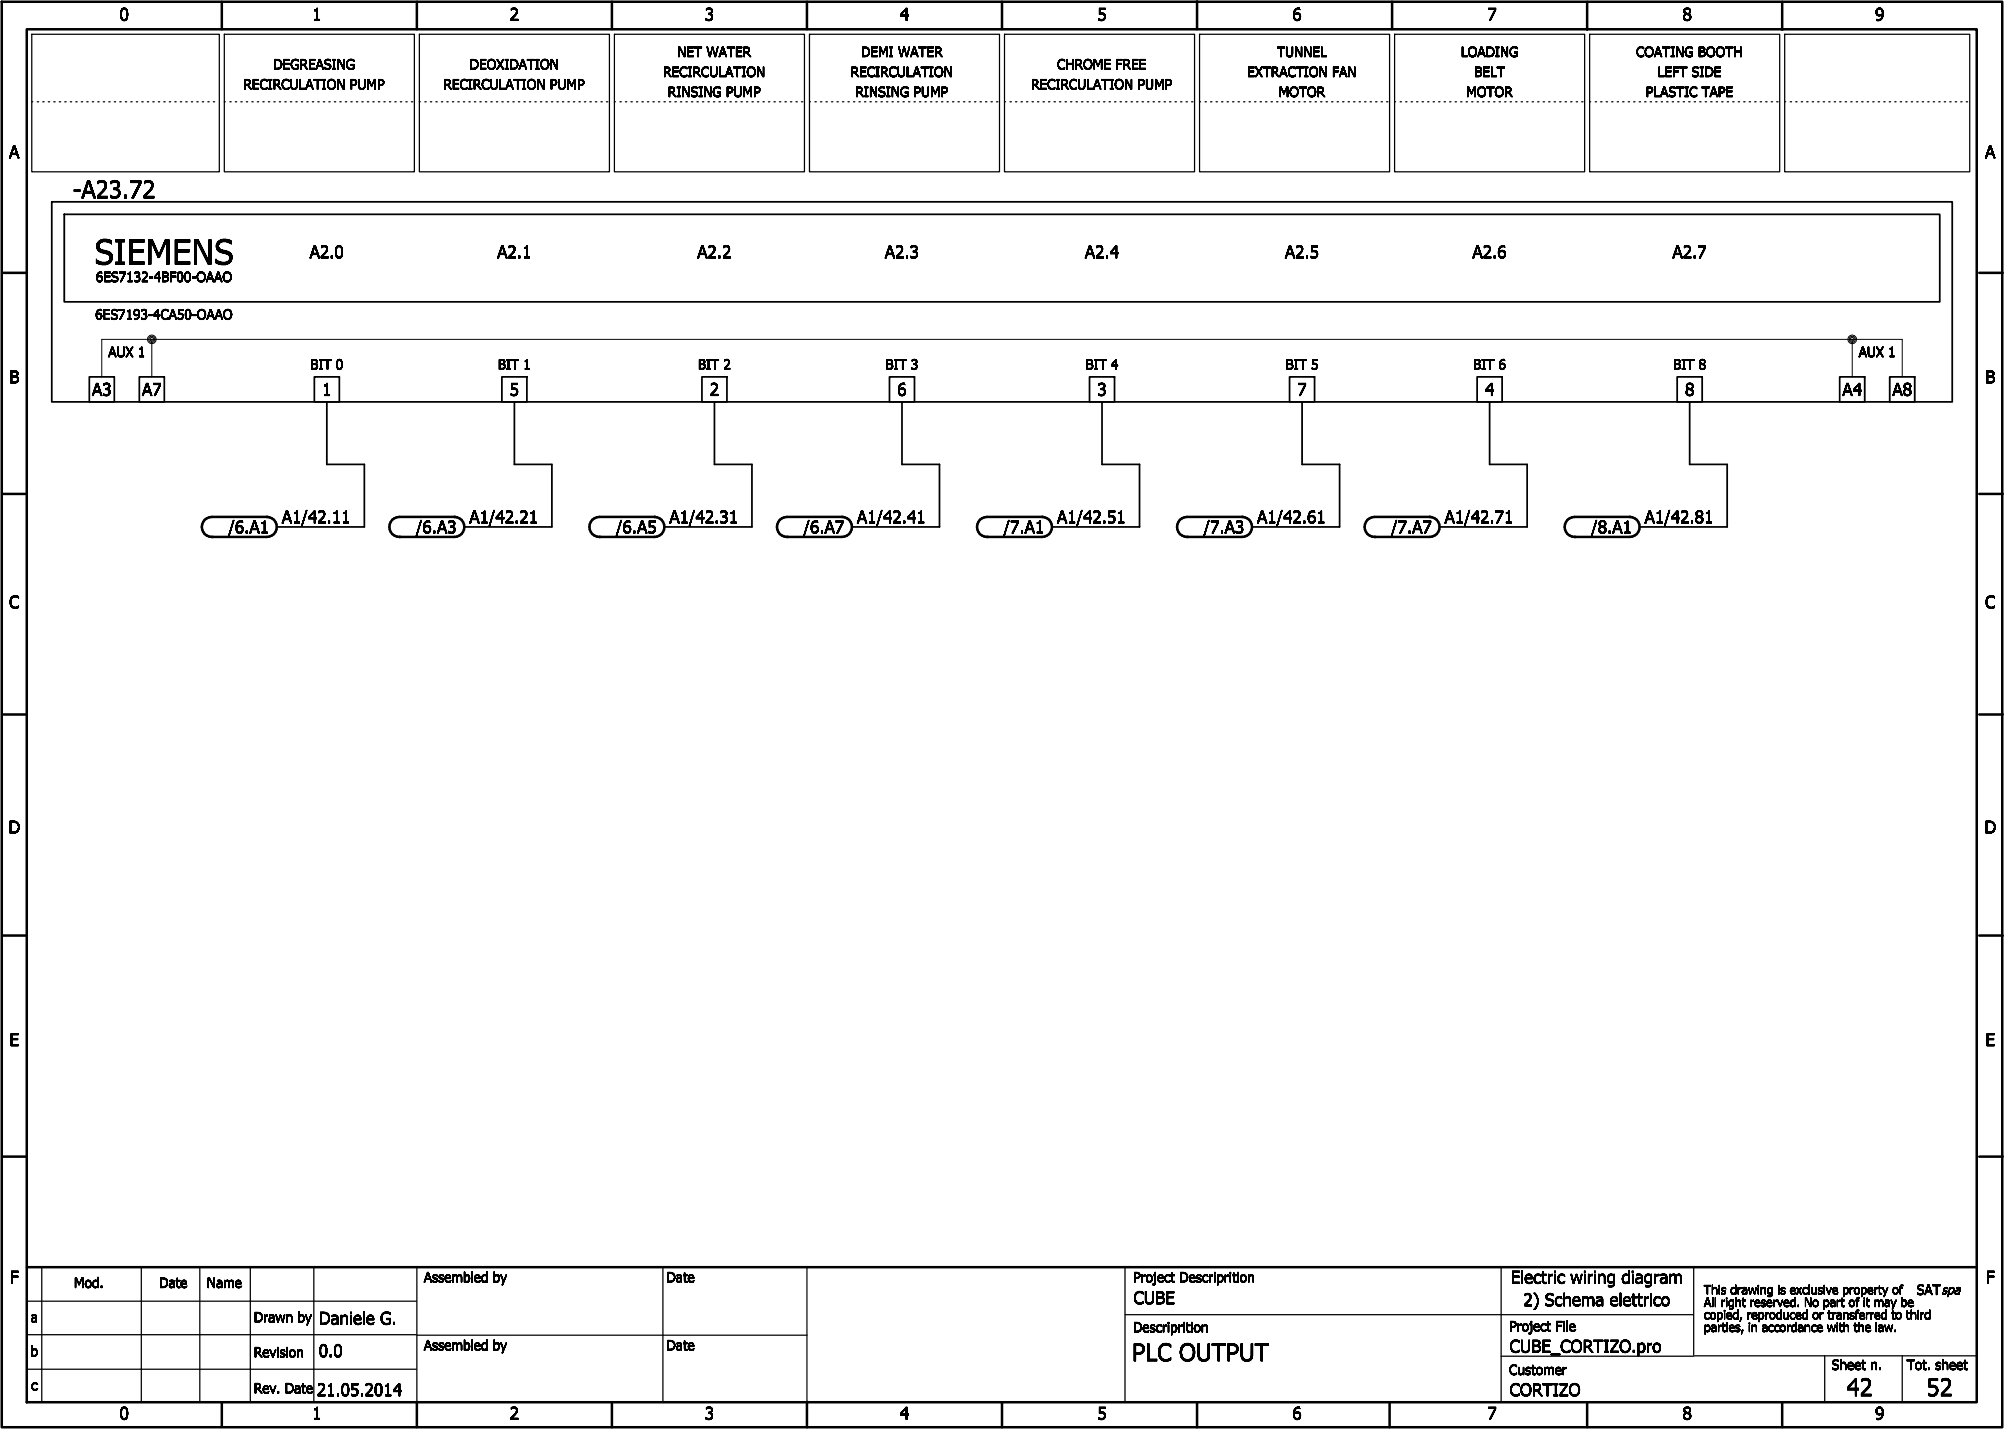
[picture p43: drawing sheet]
<svg xmlns="http://www.w3.org/2000/svg" width="401mm" height="286mm" viewBox="0 0 401 286" stroke-linecap="round" stroke-linejoin="round" font-family="sans-serif">
<defs><g id="words">
<text font-size="5" x="18.9" y="52.8">SIEMENS</text>
<g font-size="3.5">
<text x="14.6" y="39.6">-A23.72</text>
<text x="226.4" y="272.1">PLC OUTPUT</text>
<text x="369.2" y="279.1">42</text>
<text x="385.2" y="279.1">52</text>
</g>
<g font-size="2.5">
<text x="23.9" y="4.1">0</text>
<text x="62.4" y="4.1">1</text>
<text x="101.9" y="4.1">2</text>
<text x="140.9" y="4.1">3</text>
<text x="179.9" y="4.1">4</text>
<text x="219.4" y="4.1">5</text>
<text x="258.4" y="4.1">6</text>
<text x="297.4" y="4.1">7</text>
<text x="336.4" y="4.1">8</text>
<text x="374.9" y="4.1">9</text>
<text x="1.8" y="31.6">A</text>
<text x="396.9" y="31.6">A</text>
<text x="61.9" y="51.6">A2.0</text>
<text x="99.4" y="51.6">A2.1</text>
<text x="139.4" y="51.6">A2.2</text>
<text x="176.9" y="51.6">A2.3</text>
<text x="216.9" y="51.6">A2.4</text>
<text x="256.9" y="51.6">A2.5</text>
<text x="294.4" y="51.6">A2.6</text>
<text x="334.4" y="51.6">A2.7</text>
<text x="1.9" y="76.6">B</text>
<text x="397" y="76.6">B</text>
<text x="18.4" y="79.1">A3</text>
<text x="28.4" y="79.1">A7</text>
<text x="64.4" y="79.1">1</text>
<text x="101.9" y="79.1">5</text>
<text x="141.9" y="79.1">2</text>
<text x="179.4" y="79.1">6</text>
<text x="219.4" y="79.1">3</text>
<text x="259.4" y="79.1">7</text>
<text x="296.9" y="79.1">4</text>
<text x="336.9" y="79.1">8</text>
<text x="368.4" y="79.1">A4</text>
<text x="378.4" y="79.1">A8</text>
<text x="45.7" y="106.6">/6.A1</text>
<text x="56.4" y="104.6">A1/42.11</text>
<text x="83.2" y="106.6">/6.A3</text>
<text x="93.9" y="104.6">A1/42.21</text>
<text x="123.2" y="106.6">/6.A5</text>
<text x="133.9" y="104.6">A1/42.31</text>
<text x="160.7" y="106.6">/6.A7</text>
<text x="171.4" y="104.6">A1/42.41</text>
<text x="200.7" y="106.6">/7.A1</text>
<text x="211.4" y="104.6">A1/42.51</text>
<text x="240.7" y="106.6">/7.A3</text>
<text x="251.4" y="104.6">A1/42.61</text>
<text x="278.2" y="106.6">/7.A7</text>
<text x="288.9" y="104.6">A1/42.71</text>
<text x="318.2" y="106.6">/8.A1</text>
<text x="328.9" y="104.6">A1/42.81</text>
<text x="1.8" y="121.6">C</text>
<text x="396.9" y="121.6">C</text>
<text x="1.7" y="166.6">D</text>
<text x="396.8" y="166.6">D</text>
<text x="1.9" y="209.1">E</text>
<text x="397" y="209.1">E</text>
<text x="2" y="256.6">F</text>
<text x="302.1" y="256.6">Electric wiring diagram</text>
<text x="397.1" y="256.6">F</text>
<text x="226.7" y="260.7">CUBE</text>
<text x="304.6" y="261.1">2) Schema elettrico</text>
<text x="63.8" y="264.8">Daniele G.</text>
<text x="63.8" y="271.3">0.0</text>
<text x="301.9" y="270.4">CUBE_CORTIZO.pro</text>
<text x="63.4" y="279.1">21.05.2014</text>
<text x="301.9" y="279.1">CORTIZO</text>
<text x="23.9" y="283.8">0</text>
<text x="62.4" y="283.8">1</text>
<text x="101.9" y="283.8">2</text>
<text x="140.9" y="283.8">3</text>
<text x="179.9" y="283.8">4</text>
<text x="219.4" y="283.8">5</text>
<text x="258.4" y="283.8">6</text>
<text x="297.4" y="283.8">7</text>
<text x="336.4" y="283.8">8</text>
<text x="374.9" y="283.8">9</text>
</g>
<g font-size="2">
<text x="135.4" y="11.4">NET WATER</text>
<text x="172.2" y="11.4">DEMI WATER</text>
<text x="255.4" y="11.4">TUNNEL</text>
<text x="292.1" y="11.4">LOADING</text>
<text x="327.2" y="11.4">COATING BOOTH</text>
<text x="48.7" y="17.9">RECIRCULATION PUMP</text>
<text x="54.7" y="13.9">DEGREASING</text>
<text x="88.7" y="17.9">RECIRCULATION PUMP</text>
<text x="93.9" y="13.9">DEOXIDATION</text>
<text x="132.6" y="15.4">RECIRCULATION</text>
<text x="170.1" y="15.4">RECIRCULATION</text>
<text x="206.2" y="17.9">RECIRCULATION PUMP</text>
<text x="211.4" y="13.9">CHROME FREE</text>
<text x="249.4" y="15.4">EXTRACTION FAN</text>
<text x="294.8" y="15.4">BELT</text>
<text x="331.5" y="15.4">LEFT SIDE</text>
<text x="133.5" y="19.3">RINSING PUMP</text>
<text x="171" y="19.3">RINSING PUMP</text>
<text x="255.7" y="19.3">MOTOR</text>
<text x="293.2" y="19.3">MOTOR</text>
<text x="329.1" y="19.3">PLASTIC TAPE</text>
<text x="19.2" y="56.4">6ES7132-4BF00-OAAO</text>
<text x="19.1" y="63.9">6ES7193-4CA50-OAAO</text>
<text x="21.7" y="71.4">AUX 1</text>
<text x="371.7" y="71.4">AUX 1</text>
<text x="62.1" y="73.9">BIT 0</text>
<text x="99.6" y="73.9">BIT 1</text>
<text x="139.6" y="73.9">BIT 2</text>
<text x="177.1" y="73.9">BIT 3</text>
<text x="217.1" y="73.9">BIT 4</text>
<text x="257.1" y="73.9">BIT 5</text>
<text x="294.6" y="73.9">BIT 6</text>
<text x="334.6" y="73.9">BIT 8</text>
<text x="14.8" y="257.5">Mod.</text>
<text x="31.8" y="257.5">Date</text>
<text x="41.4" y="257.5">Name</text>
<text x="84.8" y="256.4">Assembled by</text>
<text x="133.3" y="256.4">Date</text>
<text x="226.6" y="256.4">Project Descriprition</text>
<text x="383.3" y="258.9">SATspa</text>
<text x="6.2" y="264.4">a</text>
<text x="50.8" y="264.4">Drawn by</text>
<text x="84.8" y="270">Assembled by</text>
<text x="133.3" y="270">Date</text>
<text x="226.6" y="266.4">Descriprition</text>
<text x="301.8" y="266.1">Project File</text>
<text x="6.1" y="271.2">b</text>
<text x="50.8" y="271.3">Revision</text>
<text x="301.8" y="274.9">Customer</text>
<text x="366.3" y="273.9">Sheet n.</text>
<text x="381.3" y="273.9">Tot. sheet</text>
<text x="6.2" y="278">c</text>
<text x="50.8" y="278.5">Rev. Date</text>
</g>
<g font-size="1.8">
<text x="340.7" y="258.8">This drawing is exclusive property of</text>
<text x="340.7" y="261.3">All right reserved. No part of it may be</text>
<text x="340.7" y="263.8">copied, reproduced or transferred to third</text>
<text x="340.7" y="266.3">parties, in accordance with the law.</text>
</g>
</g></defs>
<g fill="none" stroke="#000" stroke-width=".35">
<path d="M10.4 40.4h380v40h-380zM12.9 42.9h375v17.4h-375zM17.9 75.3h5v5.1h-5zM27.9 75.3h5v5.1h-5zM62.9 75.3h5v5.1h-5zM100.4 75.3h5v5.1h-5zM140.4 75.3h5v5.1h-5zM177.9 75.3h5v5.1h-5zM217.9 75.3h5v5.1h-5zM257.9 75.3h5v5.1h-5zM295.4 75.3h5v5.1h-5zM335.4 75.3h5v5.1h-5z"/>
<path d="M367.9 75.3h5v5.1h-5zM377.9 75.3h5v5.1h-5zM65.4 80.4v12.5h7.5v12.5h-17.5M102.9 80.4v12.5h7.5v12.5h-17.5M142.9 80.4v12.5h7.5v12.5h-17.5M180.4 80.4v12.5h7.5v12.5h-17.5M220.4 80.4v12.5h7.5v12.5h-17.5M260.4 80.4v12.5h7.5v12.5h-17.5M297.9 80.4v12.5h7.5v12.5h-17.5M337.9 80.4v12.5h7.5v12.5h-17.5"/>
</g>
<g fill="none" stroke="#000" stroke-width=".25">
<path d="M6.4 6.9h37.5v27.4h-37.5zM44.9 6.9h38v27.4h-38zM83.9 6.9h38v27.4h-38zM122.9 6.9h38v27.4h-38zM161.9 6.9h38v27.4h-38zM200.9 6.9h38v27.4h-38zM239.9 6.9h38v27.4h-38zM278.9 6.9h38v27.4h-38zM317.9 6.9h38v27.4h-38zM356.9 6.9h37v27.4h-37zM6.4 20.4h.1M7.5 20.4h.2"/>
<path d="M8.6 20.4h.2M9.7 20.4h.2M10.8 20.4h.2M11.9 20.4h.2M13 20.4h.2M14.1 20.4h.2M15.2 20.4h.2M16.3 20.4h.2M17.4 20.4h.2M18.5 20.4h.2M19.6 20.4h.2M20.7 20.4h.2"/>
<path d="M21.8 20.4h.2M22.9 20.4h.2M24 20.4h.2M25.1 20.4h.2M26.2 20.4h.2M27.3 20.4h.2M28.4 20.4h.2M29.5 20.4h.2M30.6 20.4h.2M31.7 20.4h.2M32.8 20.4h.2M33.9 20.4h.2"/>
<path d="M35 20.4h.2M36.1 20.4h.2M37.2 20.4h.2M38.3 20.4h.2M39.4 20.4h.2M40.5 20.4h.2M41.6 20.4h.2M42.7 20.4h.2M44.9 20.4h.1M46 20.4h.2M47.1 20.4h.2M48.2 20.4h.2"/>
<path d="M49.3 20.4h.2M50.4 20.4h.2M51.5 20.4h.2M52.6 20.4h.2M53.7 20.4h.2M54.8 20.4h.2M55.9 20.4h.2M57 20.4h.2M58.1 20.4h.2M59.2 20.4h.2M60.3 20.4h.2M61.4 20.4h.2"/>
<path d="M62.5 20.4h.2M63.6 20.4h.2M64.7 20.4h.2M65.8 20.4h.2M66.9 20.4h.2M68 20.4h.2M69.1 20.4h.2M70.2 20.4h.2M71.3 20.4h.2M72.4 20.4h.2M73.5 20.4h.2M74.6 20.4h.2"/>
<path d="M75.7 20.4h.2M76.8 20.4h.2M77.9 20.4h.2M79 20.4h.2M80.1 20.4h.2M81.2 20.4h.2M82.3 20.4h.2M83.9 20.4h.1M85 20.4h.2M86.1 20.4h.2M87.2 20.4h.2M88.3 20.4h.2"/>
<path d="M89.4 20.4h.2M90.5 20.4h.2M91.6 20.4h.2M92.7 20.4h.2M93.8 20.4h.2M94.9 20.4h.2M96 20.4h.2M97.1 20.4h.2M98.2 20.4h.2M99.3 20.4h.2M100.4 20.4h.2M101.5 20.4h.2"/>
<path d="M102.6 20.4h.2M103.7 20.4h.2M104.8 20.4h.2M105.9 20.4h.2M107 20.4h.2M108.1 20.4h.2M109.2 20.4h.2M110.3 20.4h.2M111.4 20.4h.2M112.5 20.4h.2M113.6 20.4h.2M114.7 20.4h.2"/>
<path d="M115.8 20.4h.2M116.9 20.4h.2M118 20.4h.2M119.1 20.4h.2M120.2 20.4h.2M121.3 20.4h.2M122.9 20.4h.1M124 20.4h.2M125.1 20.4h.2M126.2 20.4h.2M127.3 20.4h.2M128.4 20.4h.2"/>
<path d="M129.5 20.4h.2M130.6 20.4h.2M131.7 20.4h.2M132.8 20.4h.2M133.9 20.4h.2M135 20.4h.2M136.1 20.4h.2M137.2 20.4h.2M138.3 20.4h.2M139.4 20.4h.2M140.5 20.4h.2M141.6 20.4h.2"/>
<path d="M142.7 20.4h.2M143.8 20.4h.2M144.9 20.4h.2M146 20.4h.2M147.1 20.4h.2M148.2 20.4h.2M149.3 20.4h.2M150.4 20.4h.2M151.5 20.4h.2M152.6 20.4h.2M153.7 20.4h.2M154.8 20.4h.2"/>
<path d="M155.9 20.4h.2M157 20.4h.2M158.1 20.4h.2M159.2 20.4h.2M160.3 20.4h.2M161.9 20.4h.1M163 20.4h.2M164.1 20.4h.2M165.2 20.4h.2M166.3 20.4h.2M167.4 20.4h.2M168.5 20.4h.2"/>
<path d="M169.6 20.4h.2M170.7 20.4h.2M171.8 20.4h.2M172.9 20.4h.2M174 20.4h.2M175.1 20.4h.2M176.2 20.4h.2M177.3 20.4h.2M178.4 20.4h.2M179.5 20.4h.2M180.6 20.4h.2M181.7 20.4h.2"/>
<path d="M182.8 20.4h.2M183.9 20.4h.2M185 20.4h.2M186.1 20.4h.2M187.2 20.4h.2M188.3 20.4h.2M189.4 20.4h.2M190.5 20.4h.2M191.6 20.4h.2M192.7 20.4h.2M193.8 20.4h.2M194.9 20.4h.2"/>
<path d="M196 20.4h.2M197.1 20.4h.2M198.2 20.4h.2M199.3 20.4h.2M200.9 20.4h.1M202 20.4h.2M203.1 20.4h.2M204.2 20.4h.2M205.3 20.4h.2M206.4 20.4h.2M207.5 20.4h.2M208.6 20.4h.2"/>
<path d="M209.7 20.4h.2M210.8 20.4h.2M211.9 20.4h.2M213 20.4h.2M214.1 20.4h.2M215.2 20.4h.2M216.3 20.4h.2M217.4 20.4h.2M218.5 20.4h.2M219.6 20.4h.2M220.7 20.4h.2M221.8 20.4h.2"/>
<path d="M222.9 20.4h.2M224 20.4h.2M225.1 20.4h.2M226.2 20.4h.2M227.3 20.4h.2M228.4 20.4h.2M229.5 20.4h.2M230.6 20.4h.2M231.7 20.4h.2M232.8 20.4h.2M233.9 20.4h.2M235 20.4h.2"/>
<path d="M236.1 20.4h.2M237.2 20.4h.2M238.3 20.4h.2M239.9 20.4h.1M241 20.4h.2M242.1 20.4h.2M243.2 20.4h.2M244.3 20.4h.2M245.4 20.4h.2M246.5 20.4h.2M247.6 20.4h.2M248.7 20.4h.2"/>
<path d="M249.8 20.4h.2M250.9 20.4h.2M252 20.4h.2M253.1 20.4h.2M254.2 20.4h.2M255.3 20.4h.2M256.4 20.4h.2M257.5 20.4h.2M258.6 20.4h.2M259.7 20.4h.2M260.8 20.4h.2M261.9 20.4h.2"/>
<path d="M263 20.4h.2M264.1 20.4h.2M265.2 20.4h.2M266.3 20.4h.2M267.4 20.4h.2M268.5 20.4h.2M269.6 20.4h.2M270.7 20.4h.2M271.8 20.4h.2M272.9 20.4h.2M274 20.4h.2M275.1 20.4h.2"/>
<path d="M276.2 20.4h.2M277.3 20.4h.2M278.9 20.4h.1M280 20.4h.2M281.1 20.4h.2M282.2 20.4h.2M283.3 20.4h.2M284.4 20.4h.2M285.5 20.4h.2M286.6 20.4h.2M287.7 20.4h.2M288.8 20.4h.2"/>
<path d="M289.9 20.4h.2M291 20.4h.2M292.1 20.4h.2M293.2 20.4h.2M294.3 20.4h.2M295.4 20.4h.2M296.5 20.4h.2M297.6 20.4h.2M298.7 20.4h.2M299.8 20.4h.2M300.9 20.4h.2M302 20.4h.2"/>
<path d="M303.1 20.4h.2M304.2 20.4h.2M305.3 20.4h.2M306.4 20.4h.2M307.5 20.4h.2M308.6 20.4h.2M309.7 20.4h.2M310.8 20.4h.2M311.9 20.4h.2M313 20.4h.2M314.1 20.4h.2M315.2 20.4h.2"/>
<path d="M316.3 20.4h.2M317.9 20.4h.1M319 20.4h.2M320.1 20.4h.2M321.2 20.4h.2M322.3 20.4h.2M323.4 20.4h.2M324.5 20.4h.2M325.6 20.4h.2M326.7 20.4h.2M327.8 20.4h.2M328.9 20.4h.2"/>
<path d="M330 20.4h.2M331.1 20.4h.2M332.2 20.4h.2M333.3 20.4h.2M334.4 20.4h.2M335.5 20.4h.2M336.6 20.4h.2M337.7 20.4h.2M338.8 20.4h.2M339.9 20.4h.2M341 20.4h.2M342.1 20.4h.2"/>
<path d="M343.2 20.4h.2M344.3 20.4h.2M345.4 20.4h.2M346.5 20.4h.2M347.6 20.4h.2M348.7 20.4h.2M349.8 20.4h.2M350.9 20.4h.2M352 20.4h.2M353.1 20.4h.2M354.2 20.4h.2M355.3 20.4h.2"/>
<path d="M356.9 20.4h.1M358 20.4h.2M359.1 20.4h.2M360.2 20.4h.2M361.3 20.4h.2M362.4 20.4h.2M363.5 20.4h.2M364.6 20.4h.2M365.7 20.4h.2M366.8 20.4h.2M367.9 20.4h.2M369 20.4h.2"/>
<path d="M370.1 20.4h.2M371.2 20.4h.2M372.3 20.4h.2M373.4 20.4h.2M374.5 20.4h.2M375.6 20.4h.2M376.7 20.4h.2M377.8 20.4h.2M378.9 20.4h.2M380 20.4h.2M381.1 20.4h.2M382.2 20.4h.2"/>
<path d="M383.3 20.4h.2M384.4 20.4h.2M385.5 20.4h.2M386.6 20.4h.2M387.7 20.4h.2M388.8 20.4h.2M389.9 20.4h.2M391 20.4h.2M392.1 20.4h.2M393.2 20.4h.2M8.4 253.4v27M28.3 253.4v27"/>
<path d="M40 253.4v27M50.1 253.4v27M62.8 253.4v27M83.4 253.4v27M132.6 253.6v26.5M161.4 253.4v26.9M225 253.4v27M300.2 253.4v27M338.7 253.4v17.5M5.4 266.9h77.9M5.4 260.2h77.9M5.4 273.8h77.9"/>
<path d="M83.4 267h78M225 262.9h113.6M300.2 271.2h38.5M338.7 271.1h56.6M364.9 271v9.4M380.4 271v9.4"/>
</g>
<g fill="none" stroke="#000" stroke-width=".5">
<path d="M.4 .4h400v285h-400zM5.4 5.9h389.9v274.5h-389.9zM44.4 .4v5.5M83.4 .4v5.5M122.4 .4v5.5M161.4 .4v5.5M200.4 .4v5.5M239.4 .3v5.6M278.4 .4v5.5M317.4 .4v5.6M356.4 .4v5.6M.7 54.6h4.7"/>
<path d="M395.8 54.6h4.7M.7 98.8h4.7M395.8 98.8h4.7M40.9 103.9l.9-.5 .6-.1h11a2 2 0 0 1 2 2.1 2 2 0 0 1-2 2h-11a2.02 2.02 0 0 1-1.9-1.3 2.02 2.02 0 0 1 .4-2.2zM78.4 103.9l.9-.5 .6-.1h11a2 2 0 0 1 2 2.1 2 2 0 0 1-2 2h-11a2.02 2.02 0 0 1-1.9-1.3 2.02 2.02 0 0 1 .4-2.2zM118.4 103.9l.9-.5 .6-.1h11a2 2 0 0 1 2 2.1 2 2 0 0 1-2 2h-11a2.02 2.02 0 0 1-1.9-1.3 2.02 2.02 0 0 1 .4-2.2zM155.9 103.9l.9-.5 .6-.1h11a2 2 0 0 1 2 2.1 2 2 0 0 1-2 2h-11a2.02 2.02 0 0 1-1.9-1.3 2.02 2.02 0 0 1 .4-2.2zM195.9 103.9l.9-.5 .6-.1h11a2 2 0 0 1 2 2.1 2 2 0 0 1-2 2h-11a2.02 2.02 0 0 1-1.9-1.3 2.02 2.02 0 0 1 .4-2.2zM235.9 103.9l.9-.5 .6-.1h11a2 2 0 0 1 2 2.1 2 2 0 0 1-2 2h-11a2.02 2.02 0 0 1-1.9-1.3 2.02 2.02 0 0 1 .4-2.2zM273.4 103.9l.9-.5 .6-.1h11a2 2 0 0 1 2 2.1 2 2 0 0 1-2 2h-11a2.02 2.02 0 0 1-1.9-1.3 2.02 2.02 0 0 1 .4-2.2zM313.4 103.9l.9-.5 .6-.1h11a2 2 0 0 1 2 2.1 2 2 0 0 1-2 2h-11a2.02 2.02 0 0 1-1.9-1.3 2.02 2.02 0 0 1 .4-2.2zM.7 142.9h4.7"/>
<path d="M395.8 142.9h4.7M.7 187h4.7M395.8 187h4.7M.7 231.3h4.7M395.8 231.3h4.7M5.4 253.4h389.9M44.4 280.4v4.9M83.4 280.4v5M122.4 280.4v5M161.4 280.4v5M200.4 280.4v5M239.4 280.6v4.8"/>
<path d="M277.9 280.4v5M317.4 280.5v4.9M356.4 280.5v4.9"/>
</g>
<g fill="#000">
<circle cx="42.4" cy="107.4" r=".25"/>
<circle cx="53.4" cy="103.3" r=".25"/>
<circle cx="79.9" cy="107.4" r=".25"/>
<circle cx="90.9" cy="103.3" r=".25"/>
<circle cx="119.9" cy="107.4" r=".25"/>
<circle cx="130.9" cy="103.3" r=".25"/>
<circle cx="157.4" cy="107.4" r=".25"/>
<circle cx="168.4" cy="103.3" r=".25"/>
<circle cx="197.4" cy="107.4" r=".25"/>
<circle cx="208.4" cy="103.3" r=".25"/>
<circle cx="237.4" cy="107.4" r=".25"/>
<circle cx="248.4" cy="103.3" r=".25"/>
<circle cx="274.9" cy="107.4" r=".25"/>
<circle cx="285.9" cy="103.3" r=".25"/>
<circle cx="314.9" cy="107.4" r=".25"/>
<circle cx="325.9" cy="103.3" r=".25"/>
</g>
<g fill="none" stroke="#000" stroke-width=".2">
<path d="M20.4 75.3v-7.5h360v7.5M30.4 67.8v7.5M370.4 67.8v7.5"/>
<circle cx="30.4" cy="67.9" r=".38"/>
<circle cx="30.4" cy="67.9" r=".63"/>
<circle cx="30.4" cy="67.9" r=".87"/>
<circle cx="370.4" cy="67.9" r=".38"/>
<circle cx="370.4" cy="67.9" r=".63"/>
<circle cx="370.4" cy="67.9" r=".87"/>
</g>
<use href="#words"/>
</svg>
